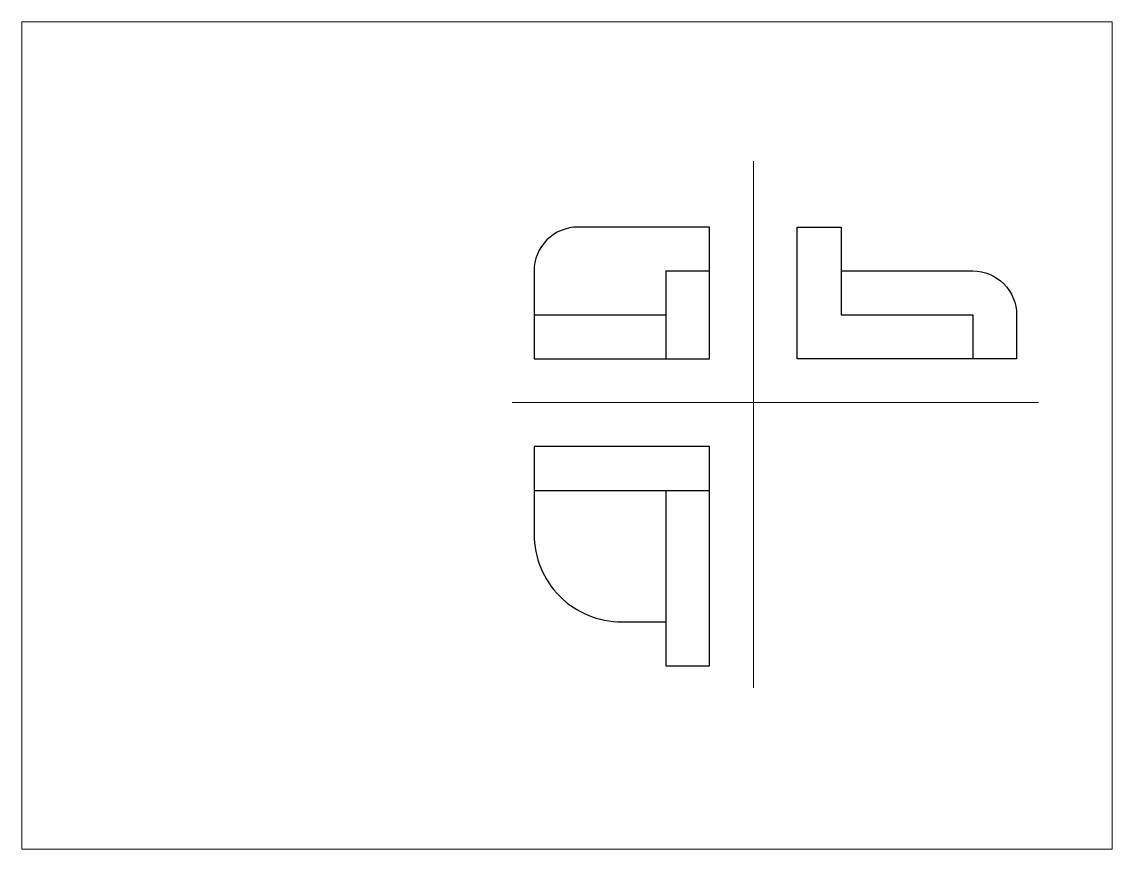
# Paper-space layout 'Layout1' of a CAD drawing. Header units: millimetres. Extents: x 26 to 231, y 20 to 176.
# The model-space entities are those that its viewports show. They can reach past a viewport. Long polylines and large blocks are cut down to what shows.
import ezdxf

# ---------------------------------------------------------------- set-up
doc = ezdxf.new("R2010")
doc.units = ezdxf.units.MM
doc.layers.add('pomocne', color=3, linetype='Continuous', lineweight=15)
doc.layers.add('vidljivi', color=250, linetype='Continuous', lineweight=30)

msp = doc.modelspace()

# ---------------------------------------------------------------- linework, layer by layer
at = {"layer": 'pomocne'}
for p, q in [((265, 205), (265, 85)), ((210, 150), (330, 150))]:
    msp.add_line(p, q, dxfattribs=at)
at = {"layer": 'vidljivi'}
for p, q in [((285, 190), (285, 170)), ((245, 180), (245, 160)), ((245, 180), (255, 180)), ((215, 170), (245, 170)), ((285, 170), (315, 170)), ((315, 170), (315, 160)), ((215, 130), (255, 130)), ((245, 130), (245, 90))]:
    msp.add_line(p, q, dxfattribs=at)
msp.add_lwpolyline([(255, 190), (225, 190, 0.414214), (215, 180), (215, 160), (255, 160)], format="xyb", close=True, dxfattribs=at)
for points in [[(285, 180), (315, 180, -0.414214), (325, 170), (325, 160), (275, 160), (275, 190), (285, 190)], [(245, 90), (255, 90), (255, 140), (215, 140), (215, 120, 0.414214), (235, 100), (245, 100)]]:
    msp.add_lwpolyline(points, format="xyb", dxfattribs=at)

psp = doc.layouts.get("Layout1")

# ---------------------------------------------------------------- viewports
at = {"layer": 'vidljivi'}
psp.add_viewport(center=(128.5, 97.5), size=(205.6, 156), view_center_point=(222.5, 142.5), view_height=188.5942, dxfattribs=at)

doc.saveas('drawing.dxf')
